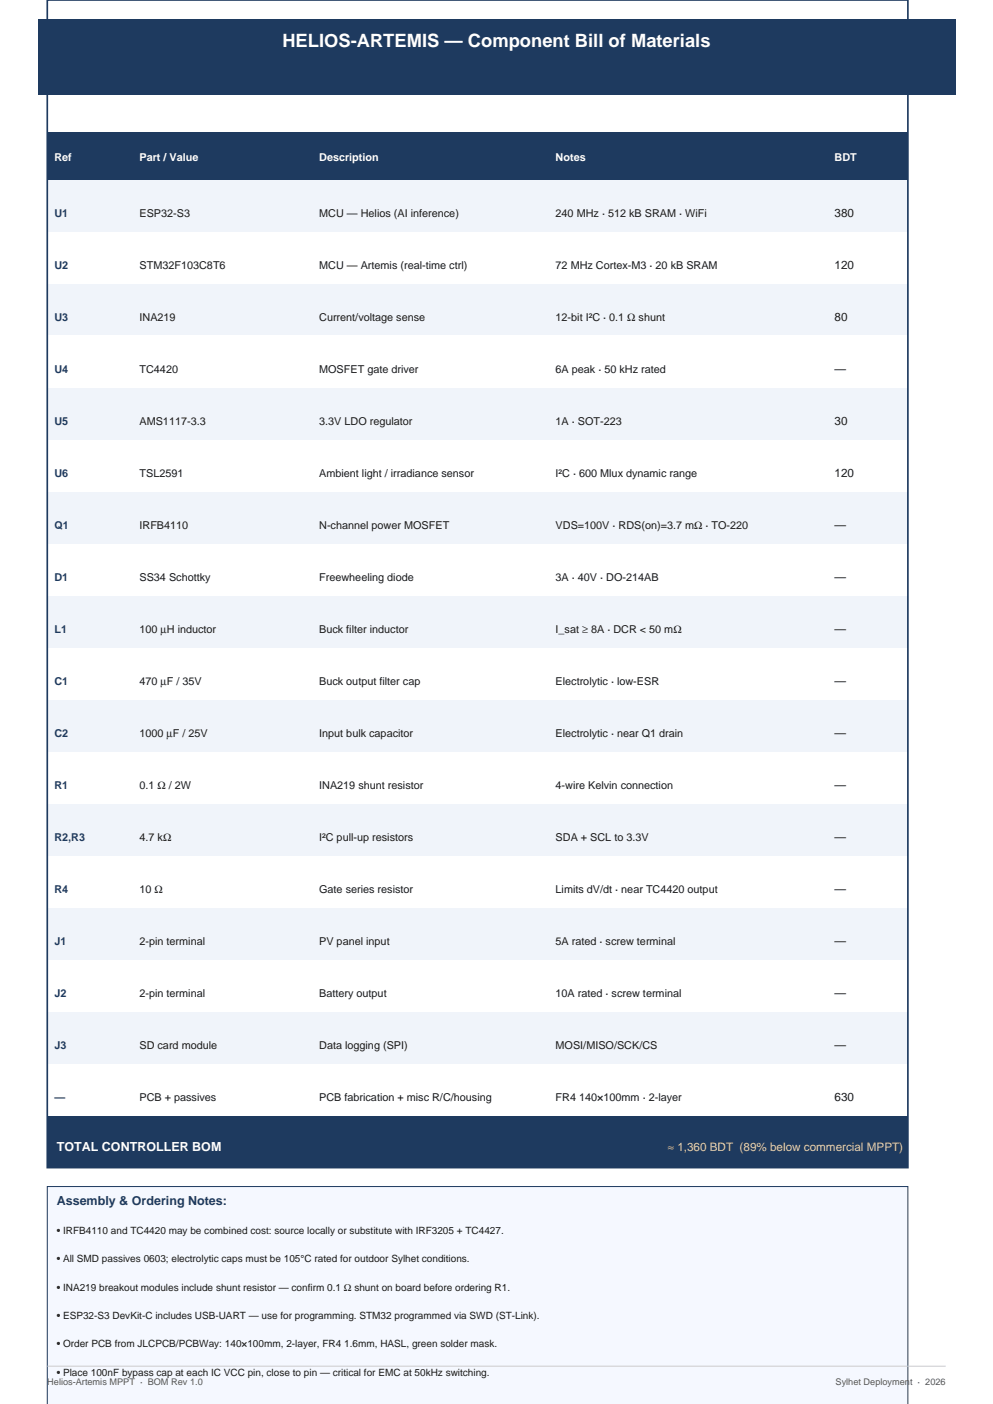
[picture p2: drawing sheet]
<svg xmlns="http://www.w3.org/2000/svg" width="210mm" height="297mm" viewBox="0 0 210 297" stroke-linecap="round" stroke-linejoin="round" font-family="sans-serif">
<defs><g id="words">
<text font-size="3.9" fill="#fff" x="59.7" y="10">HELIOS-ARTEMIS — Component Bill of Materials</text>
<text font-size="2.6" fill="#fff" x="12" y="243.5">TOTAL CONTROLLER BOM</text>
<text font-size="2.6" fill="#1e3a5f" x="12" y="255">Assembly &amp; Ordering Notes:</text>
<g font-size="2.5" fill="#1a1a1a">
<text x="176.5" y="46">380</text>
<text x="176.5" y="57">120</text>
<text x="176.5" y="68">80</text>
<text x="176.5" y="79">—</text>
<text x="176.5" y="90">30</text>
<text x="176.5" y="101">120</text>
<text x="176.5" y="112">—</text>
<text x="176.5" y="123">—</text>
<text x="176.5" y="134">—</text>
<text x="176.5" y="145">—</text>
<text x="176.5" y="156">—</text>
<text x="176.5" y="167">—</text>
<text x="176.5" y="178">—</text>
<text x="176.5" y="189">—</text>
<text x="176.5" y="200">—</text>
<text x="176.5" y="211">—</text>
<text x="176.5" y="222">—</text>
<text x="176.5" y="233">630</text>
</g>
<text font-size="2.5" fill="#ffd080" x="141.2" y="243.5">≈ 1,360 BDT (89% below commercial MPPT)</text>
<g font-size="2.3" fill="#fff">
<text x="11.5" y="34">Ref</text>
<text x="29.5" y="34">Part / Value</text>
<text x="67.5" y="34">Description</text>
<text x="117.5" y="34">Notes</text>
<text x="176.5" y="34">BDT</text>
</g>
<g font-size="2.3" fill="#1e3a5f">
<text x="11.5" y="46">U1</text>
<text x="11.5" y="57">U2</text>
<text x="11.5" y="68">U3</text>
<text x="11.5" y="79">U4</text>
<text x="11.5" y="90">U5</text>
<text x="11.5" y="101">U6</text>
<text x="11.5" y="112">Q1</text>
<text x="11.5" y="123">D1</text>
<text x="11.5" y="134">L1</text>
<text x="11.5" y="145">C1</text>
<text x="11.5" y="156">C2</text>
<text x="11.5" y="167">R1</text>
<text x="11.5" y="178">R2,R3</text>
<text x="11.5" y="189">R4</text>
<text x="11.5" y="200">J1</text>
<text x="11.5" y="211">J2</text>
<text x="11.5" y="222">J3</text>
<text x="11.5" y="233">—</text>
</g>
<g font-size="2.3" fill="#1a1a1a">
<text x="29.5" y="46">ESP32-S3</text>
<text x="67.5" y="46">MCU — Helios (AI inference)</text>
<text x="117.5" y="46">240 MHz · 512 kB SRAM · WiFi</text>
<text x="29.5" y="57">STM32F103C8T6</text>
<text x="67.5" y="57">MCU — Artemis (real-time ctrl)</text>
<text x="117.5" y="57">72 MHz Cortex-M3 · 20 kB SRAM</text>
<text x="29.5" y="68">INA219</text>
<text x="67.5" y="68">Current/voltage sense</text>
<text x="117.5" y="68">12-bit I²C · 0.1 Ω shunt</text>
<text x="29.5" y="79">TC4420</text>
<text x="67.5" y="79">MOSFET gate driver</text>
<text x="117.5" y="79">6A peak · 50 kHz rated</text>
<text x="29.5" y="90">AMS1117-3.3</text>
<text x="67.5" y="90">3.3V LDO regulator</text>
<text x="117.5" y="90">1A · SOT-223</text>
<text x="29.5" y="101">TSL2591</text>
<text x="67.5" y="101">Ambient light / irradiance sensor</text>
<text x="117.5" y="101">I²C · 600 Mlux dynamic range</text>
<text x="29.5" y="112">IRFB4110</text>
<text x="67.5" y="112">N-channel power MOSFET</text>
<text x="117.5" y="112">VDS=100V · RDS(on)=3.7 mΩ · TO-220</text>
<text x="29.5" y="123">SS34 Schottky</text>
<text x="67.5" y="123">Freewheeling diode</text>
<text x="117.5" y="123">3A · 40V · DO-214AB</text>
<text x="29.5" y="134">100 µH inductor</text>
<text x="67.5" y="134">Buck filter inductor</text>
<text x="117.5" y="134">I_sat ≥ 8A · DCR &lt; 50 mΩ</text>
<text x="29.5" y="145">470 µF / 35V</text>
<text x="67.5" y="145">Buck output filter cap</text>
<text x="117.5" y="145">Electrolytic · low-ESR</text>
<text x="29.5" y="156">1000 µF / 25V</text>
<text x="67.5" y="156">Input bulk capacitor</text>
<text x="117.5" y="156">Electrolytic · near Q1 drain</text>
<text x="29.5" y="167">0.1 Ω / 2W</text>
<text x="67.5" y="167">INA219 shunt resistor</text>
<text x="117.5" y="167">4-wire Kelvin connection</text>
<text x="29.5" y="178">4.7 kΩ</text>
<text x="67.5" y="178">I²C pull-up resistors</text>
<text x="117.5" y="178">SDA + SCL to 3.3V</text>
<text x="29.5" y="189">10 Ω</text>
<text x="67.5" y="189">Gate series resistor</text>
<text x="117.5" y="189">Limits dV/dt · near TC4420 output</text>
<text x="29.5" y="200">2-pin terminal</text>
<text x="67.5" y="200">PV panel input</text>
<text x="117.5" y="200">5A rated · screw terminal</text>
<text x="29.5" y="211">2-pin terminal</text>
<text x="67.5" y="211">Battery output</text>
<text x="117.5" y="211">10A rated · screw terminal</text>
<text x="29.5" y="222">SD card module</text>
<text x="67.5" y="222">Data logging (SPI)</text>
<text x="117.5" y="222">MOSI/MISO/SCK/CS</text>
<text x="29.5" y="233">PCB + passives</text>
<text x="67.5" y="233">PCB fabrication + misc R/C/housing</text>
<text x="117.5" y="233">FR4 140×100mm · 2-layer</text>
</g>
<g font-size="2.1" fill="#1a1a1a">
<text x="12" y="261">• IRFB4110 and TC4420 may be combined cost: source locally or substitute with IRF3205 + TC4427.</text>
<text x="12" y="267">• All SMD passives 0603; electrolytic caps must be 105°C rated for outdoor Sylhet conditions.</text>
<text x="12" y="273">• INA219 breakout modules include shunt resistor — confirm 0.1 Ω shunt on board before ordering R1.</text>
<text x="12" y="279">• ESP32-S3 DevKit-C includes USB-UART — use for programming. STM32 programmed via SWD (ST-Link).</text>
<text x="12" y="285">• Order PCB from JLCPCB/PCBWay: 140×100mm, 2-layer, FR4 1.6mm, HASL, green solder mask.</text>
<text x="12" y="291">• Place 100nF bypass cap at each IC VCC pin, close to pin — critical for EMC at 50kHz switching.</text>
</g>
<g font-size="1.9" fill="#555">
<text x="10" y="293">Helios-Artemis MPPT · BOM Rev 1.0</text>
<text x="176.7" y="293">Sylhet Deployment · 2026</text>
</g>
</g></defs>
<g fill="#1e3a5f">
<path d="M8 4h194v16h-194z" fill-rule="evenodd"/>
<path d="M10 28h182v10h-182z" fill-rule="evenodd"/>
</g>
<path d="M10 38h182v11h-182z" fill-rule="evenodd" fill="#f0f4fa"/>
<path d="M10 49h182v11h-182z" fill-rule="evenodd" fill="#fff"/>
<path d="M10 60h182v11h-182z" fill-rule="evenodd" fill="#f0f4fa"/>
<path d="M10 71h182v11h-182z" fill-rule="evenodd" fill="#fff"/>
<path d="M10 82h182v11h-182z" fill-rule="evenodd" fill="#f0f4fa"/>
<path d="M10 93h182v11h-182z" fill-rule="evenodd" fill="#fff"/>
<path d="M10 104h182v11h-182z" fill-rule="evenodd" fill="#f0f4fa"/>
<path d="M10 115h182v11h-182z" fill-rule="evenodd" fill="#fff"/>
<path d="M10 126h182v11h-182z" fill-rule="evenodd" fill="#f0f4fa"/>
<path d="M10 137h182v11h-182z" fill-rule="evenodd" fill="#fff"/>
<path d="M10 148h182v11h-182z" fill-rule="evenodd" fill="#f0f4fa"/>
<path d="M10 159h182v11h-182z" fill-rule="evenodd" fill="#fff"/>
<path d="M10 170h182v11h-182z" fill-rule="evenodd" fill="#f0f4fa"/>
<path d="M10 181h182v11h-182z" fill-rule="evenodd" fill="#fff"/>
<path d="M10 192h182v11h-182z" fill-rule="evenodd" fill="#f0f4fa"/>
<path d="M10 203h182v11h-182z" fill-rule="evenodd" fill="#fff"/>
<path d="M10 214h182v11h-182z" fill-rule="evenodd" fill="#f0f4fa"/>
<path d="M10 225h182v11h-182z" fill-rule="evenodd" fill="#fff"/>
<path d="M10 236h182v11h-182z" fill-rule="evenodd" fill="#1e3a5f"/>
<path d="M10 0h182v247h-182z" fill="none" stroke="#1e3a5f" stroke-width=".35"/>
<path d="M10 251h182v46.1h-182z" fill-rule="evenodd" fill="#f5f8ff" stroke="#1e3a5f" stroke-width=".21"/>
<path d="M10 289h190" fill="none" stroke="#ccc" stroke-width=".21"/>
<use href="#words"/>
</svg>
